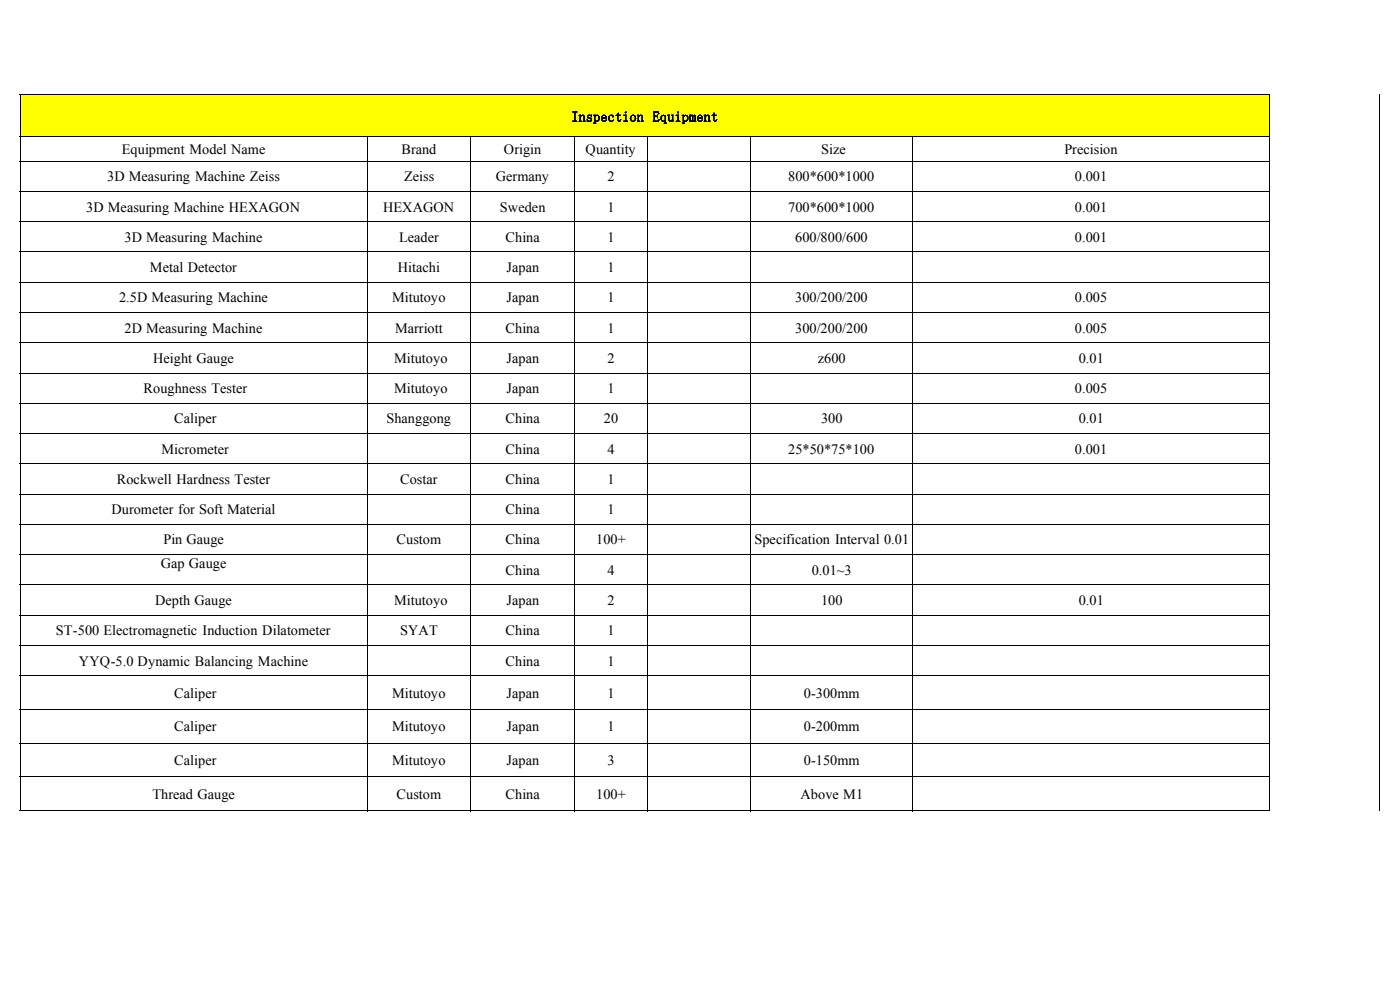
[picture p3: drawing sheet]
<svg xmlns="http://www.w3.org/2000/svg" width="297mm" height="210mm" viewBox="0 0 297 210" stroke-linecap="round" stroke-linejoin="round" font-family="sans-serif">
<defs><g id="words">
<g font-size="3">
<text x="121.2" y="25.8">Inspection Equipment</text>
<text x="25.8" y="32.6">Equipment Model Name</text>
<text x="85.1" y="32.6">Brand</text>
<text x="106.9" y="32.6">Origin</text>
<text x="124.2" y="32.6">Quantity</text>
<text x="174.2" y="32.6">Size</text>
<text x="225.8" y="32.6">Precision</text>
<text x="22.7" y="38.4">3D Measuring Machine Zeiss</text>
<text x="85.7" y="38.4">Zeiss</text>
<text x="105.2" y="38.4">Germany</text>
<text x="128.9" y="38.4">2</text>
<text x="167.2" y="38.4">800*600*1000</text>
<text x="228" y="38.4">0.001</text>
<text x="18.3" y="44.9">3D Measuring Machine HEXAGON</text>
<text x="81.3" y="44.9">HEXAGON</text>
<text x="106.1" y="44.9">Sweden</text>
<text x="128.9" y="44.9">1</text>
<text x="167.2" y="44.9">700*600*1000</text>
<text x="228" y="44.9">0.001</text>
<text x="26.4" y="51.3">3D Measuring Machine</text>
<text x="84.6" y="51.3">Leader</text>
<text x="107.2" y="51.3">China</text>
<text x="128.9" y="51.3">1</text>
<text x="168.7" y="51.3">600/800/600</text>
<text x="228" y="51.3">0.001</text>
<text x="31.8" y="57.7">Metal Detector</text>
<text x="84.4" y="57.7">Hitachi</text>
<text x="107.5" y="57.7">Japan</text>
<text x="128.9" y="57.7">1</text>
<text x="25.3" y="64.1">2.5D Measuring Machine</text>
<text x="83.2" y="64.1">Mitutoyo</text>
<text x="107.5" y="64.1">Japan</text>
<text x="128.9" y="64.1">1</text>
<text x="168.7" y="64.1">300/200/200</text>
<text x="228" y="64.1">0.005</text>
<text x="26.4" y="70.5">2D Measuring Machine</text>
<text x="83.8" y="70.5">Marriott</text>
<text x="107.2" y="70.5">China</text>
<text x="128.9" y="70.5">1</text>
<text x="168.7" y="70.5">300/200/200</text>
<text x="228" y="70.5">0.005</text>
<text x="32.5" y="77">Height Gauge</text>
<text x="83.6" y="77">Mitutoyo</text>
<text x="107.5" y="77">Japan</text>
<text x="128.9" y="77">2</text>
<text x="173.5" y="77">z600</text>
<text x="228.8" y="77">0.01</text>
<text x="30.5" y="83.4">Roughness Tester</text>
<text x="83.6" y="83.4">Mitutoyo</text>
<text x="107.5" y="83.4">Japan</text>
<text x="128.9" y="83.4">1</text>
<text x="228" y="83.4">0.005</text>
<text x="37" y="89.8">Caliper</text>
<text x="82" y="89.8">Shanggong</text>
<text x="107.2" y="89.8">China</text>
<text x="128.1" y="89.8">20</text>
<text x="174.2" y="89.8">300</text>
<text x="228.8" y="89.8">0.01</text>
<text x="34.2" y="96.2">Micrometer</text>
<text x="107.2" y="96.2">China</text>
<text x="128.9" y="96.2">4</text>
<text x="167.2" y="96.2">25*50*75*100</text>
<text x="228" y="96.2">0.001</text>
<text x="24.8" y="102.7">Rockwell Hardness Tester</text>
<text x="84.9" y="102.7">Costar</text>
<text x="107.2" y="102.7">China</text>
<text x="128.9" y="102.7">1</text>
<text x="23.6" y="109.1">Durometer for Soft Material</text>
<text x="107.2" y="109.1">China</text>
<text x="128.9" y="109.1">1</text>
<text x="34.7" y="115.5">Pin Gauge</text>
<text x="84.1" y="115.5">Custom</text>
<text x="107.2" y="115.5">China</text>
<text x="126.5" y="115.5">100+</text>
<text x="160" y="115.5">Specification Interval 0.01</text>
<text x="34.1" y="120.6">Gap Gauge</text>
<text x="107.2" y="121.9">China</text>
<text x="128.9" y="121.9">4</text>
<text x="172.2" y="121.9">0.01~3</text>
<text x="32.9" y="128.3">Depth Gauge</text>
<text x="83.6" y="128.3">Mitutoyo</text>
<text x="107.5" y="128.3">Japan</text>
<text x="128.9" y="128.3">2</text>
<text x="174.2" y="128.3">100</text>
<text x="228.8" y="128.3">0.01</text>
<text x="11.9" y="134.8">ST-500 Electromagnetic Induction Dilatometer</text>
<text x="84.9" y="134.8">SYAT</text>
<text x="107.2" y="134.8">China</text>
<text x="128.9" y="134.8">1</text>
<text x="16.7" y="141.2">YYQ-5.0 Dynamic Balancing Machine</text>
<text x="107.2" y="141.2">China</text>
<text x="128.9" y="141.2">1</text>
<text x="37" y="148">Caliper</text>
<text x="83.2" y="148">Mitutoyo</text>
<text x="107.5" y="148">Japan</text>
<text x="128.9" y="148">1</text>
<text x="170.5" y="148">0-300mm</text>
<text x="37" y="155.1">Caliper</text>
<text x="83.2" y="155.1">Mitutoyo</text>
<text x="107.5" y="155.1">Japan</text>
<text x="128.9" y="155.1">1</text>
<text x="170.5" y="155.1">0-200mm</text>
<text x="37" y="162.3">Caliper</text>
<text x="83.2" y="162.3">Mitutoyo</text>
<text x="107.5" y="162.3">Japan</text>
<text x="128.9" y="162.3">3</text>
<text x="170.5" y="162.3">0-150mm</text>
<text x="32.3" y="169.4">Thread Gauge</text>
<text x="84.1" y="169.4">Custom</text>
<text x="107.2" y="169.4">China</text>
<text x="126.5" y="169.4">100+</text>
<text x="169.8" y="169.4">Above M1</text>
</g>
</g></defs>
<path d="M4.3 20.1h265.1v8.9h-265.1z" fill-rule="evenodd" fill="#ff0"/>
<g fill="none" stroke="#000" stroke-width=".21">
<path d="M4.3 20v152.1M269.3 20v152.1M292.5 20v152.1M4.2 20.1h265.2M4.2 29h265.2M4.2 34.2h265.2M77.9 28.9v143.2M99.9 28.9v143.2M121.9 28.9v143.2M137.3 28.9v143.2M159.3 28.9v143.2M193.6 28.9v143.2"/>
<path d="M4.2 40.6h265.2M4.2 47h265.2M4.2 53.4h265.2M4.2 59.9h265.2M4.2 66.3h265.2M4.2 72.7h265.2M4.2 79.1h265.2M4.2 85.5h265.2M4.2 92h265.2M4.2 98.4h265.2M4.2 104.8h265.2M4.2 111.2h265.2"/>
<path d="M4.2 117.6h265.2M4.2 124.1h265.2M4.2 130.5h265.2M4.2 136.9h265.2M4.2 143.3h265.2M4.2 150.5h265.2M4.2 157.6h265.2M4.2 164.8h265.2M4.2 172h265.2"/>
</g>
<use href="#words"/>
</svg>
